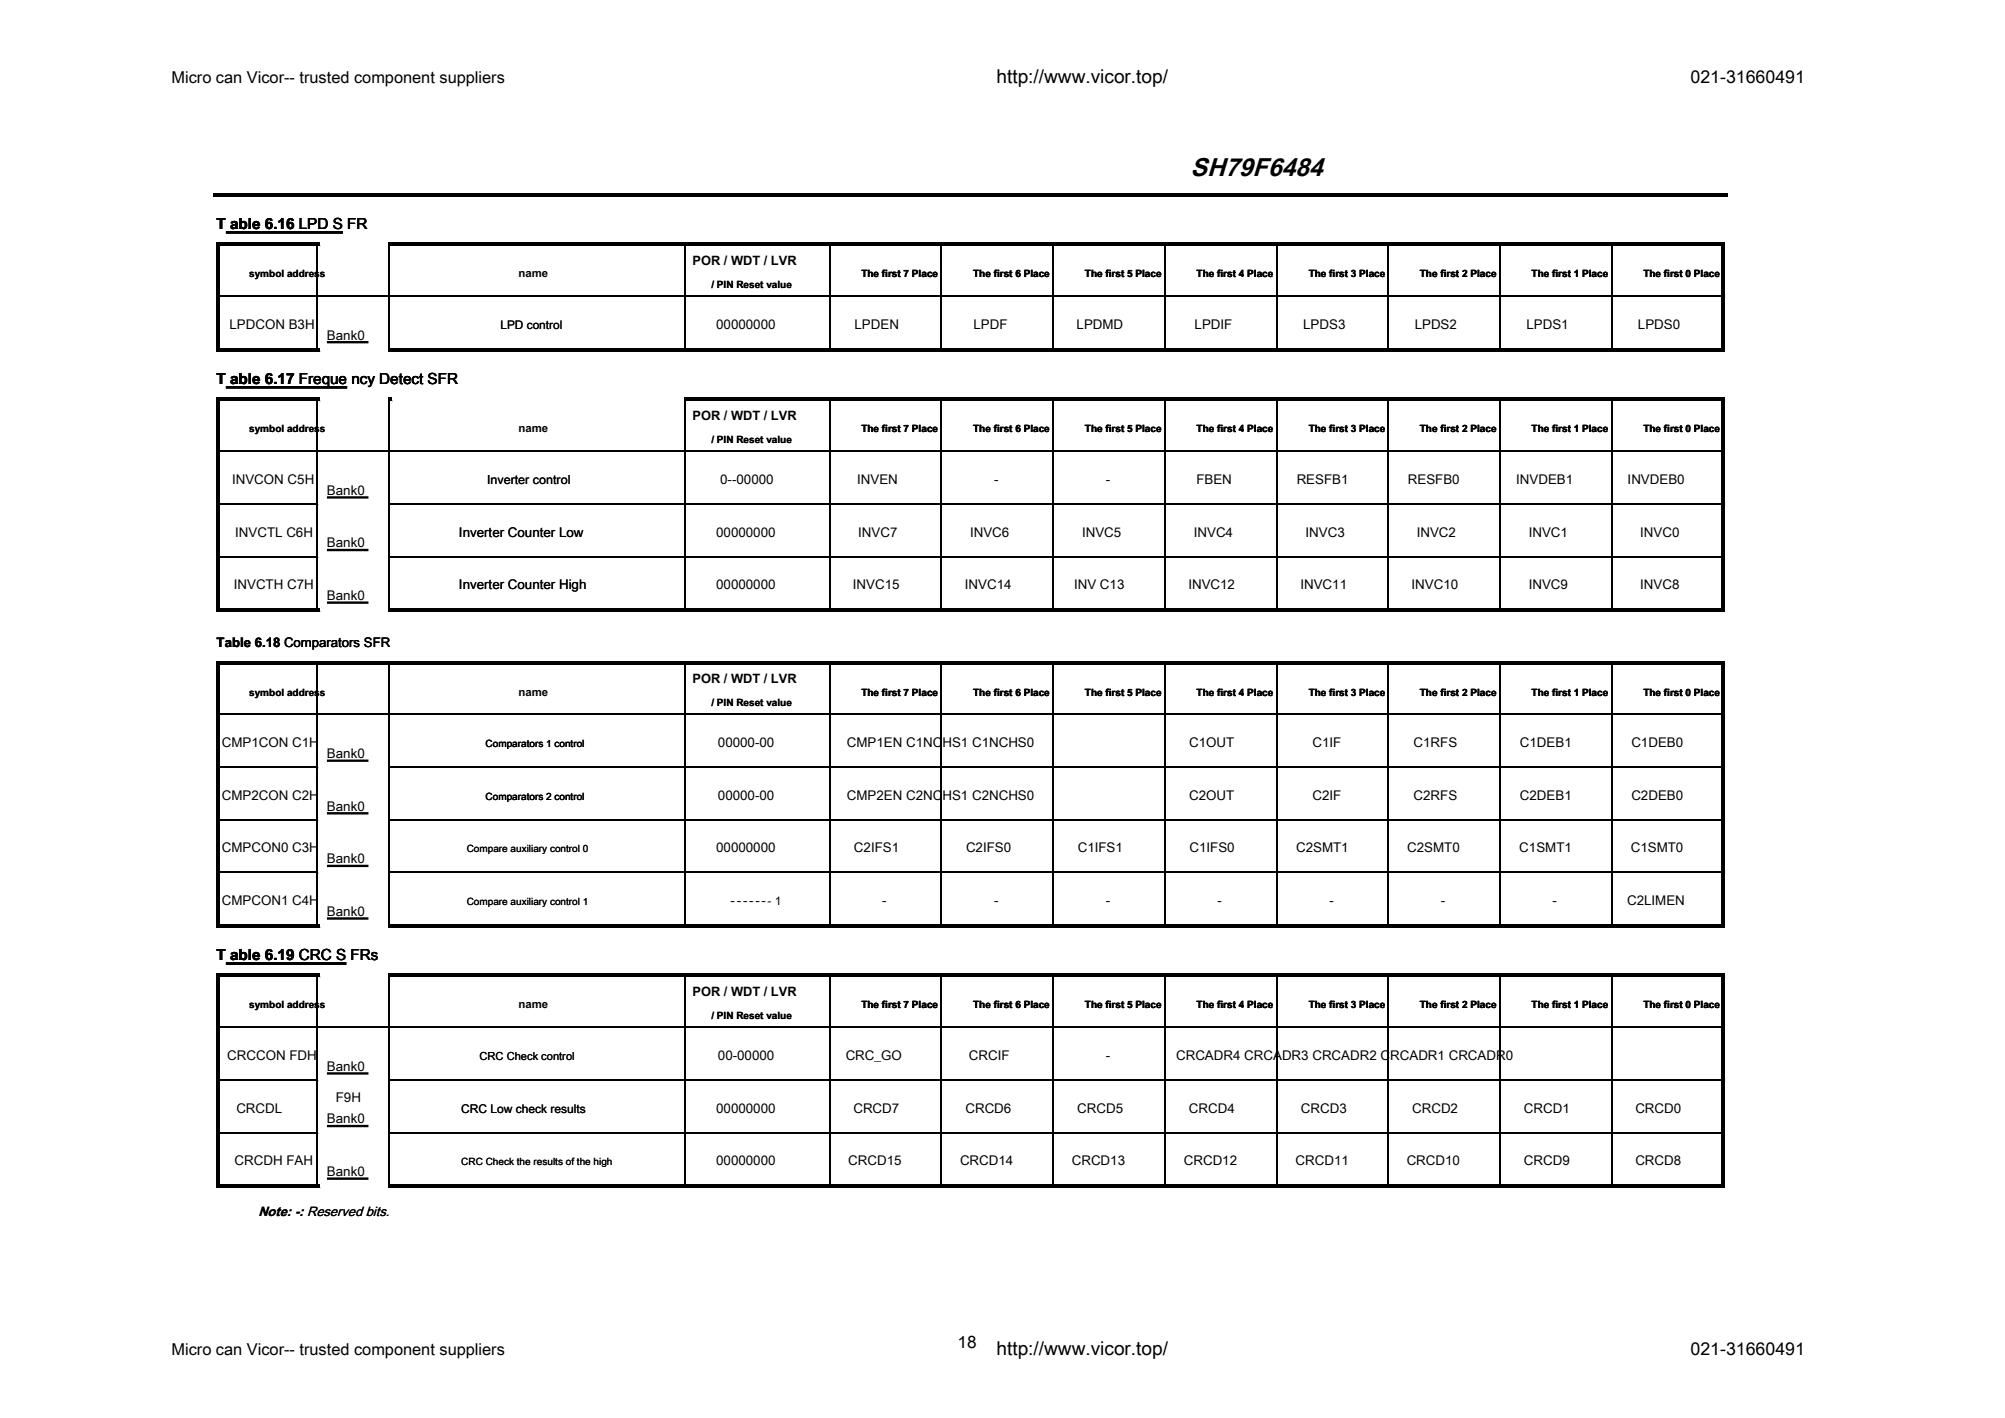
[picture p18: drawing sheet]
<svg xmlns="http://www.w3.org/2000/svg" width="297mm" height="210mm" viewBox="0 0 297 210" stroke-linecap="round" stroke-linejoin="round" font-family="sans-serif">
<defs><g id="words">
<text font-size="3.8" x="176.4" y="26.1">SH79F6484</text>
<g font-size="2.8">
<text x="147.6" y="12.2">http://www.vicor.top/</text>
<text x="147.6" y="200.7">http://www.vicor.top/</text>
</g>
<g font-size="2.6">
<text x="250.4" y="12.2">021-31660491</text>
<text x="250.4" y="200.7">021-31660491</text>
</g>
<text font-size="2.5" x="141.9" y="199.7">18</text>
<g font-size="2.4">
<text x="25.4" y="12.2">Micro can Vicor-- trusted component suppliers</text>
<text x="25.4" y="200.7">Micro can Vicor-- trusted component suppliers</text>
</g>
<g font-size="2.3">
<text x="32.1" y="34">T able 6.16 LPD S FR</text>
<text x="32.1" y="56.9">T able 6.17 Freque ncy Detect SFR</text>
<text x="32.1" y="142.2">T able 6.19 CRC S FRs</text>
</g>
<g font-size="2">
<text x="34" y="48.7">LPDCON B3H</text>
<text x="48.4" y="50.3">Bank0</text>
<text x="106.1" y="48.7">00000000</text>
<text x="126.6" y="48.7">LPDEN</text>
<text x="144.2" y="48.7">LPDF</text>
<text x="159.5" y="48.7">LPDMD</text>
<text x="177" y="48.7">LPDIF</text>
<text x="193" y="48.7">LPDS3</text>
<text x="209.6" y="48.7">LPDS2</text>
<text x="226.1" y="48.7">LPDS1</text>
<text x="242.6" y="48.7">LPDS0</text>
<text x="34.4" y="71.7">INVCON C5H</text>
<text x="106.7" y="71.7">0--00000</text>
<text x="127" y="71.7">INVEN</text>
<text x="147.2" y="71.7">-</text>
<text x="163.8" y="71.7">-</text>
<text x="177.2" y="71.7">FBEN</text>
<text x="192.1" y="71.7">RESFB1</text>
<text x="208.5" y="71.7">RESFB0</text>
<text x="224.6" y="71.7">INVDEB1</text>
<text x="241.1" y="71.7">INVDEB0</text>
<text x="48.4" y="73.3">Bank0</text>
<text x="34.8" y="79.5">INVCTL C6H</text>
<text x="48.4" y="81.1">Bank0</text>
<text x="68" y="79.5">Inverter Counter Low</text>
<text x="106.1" y="79.5">00000000</text>
<text x="127.1" y="79.5">INVC7</text>
<text x="143.7" y="79.5">INVC6</text>
<text x="160.3" y="79.5">INVC5</text>
<text x="176.8" y="79.5">INVC4</text>
<text x="193.4" y="79.5">INVC3</text>
<text x="209.9" y="79.5">INVC2</text>
<text x="226.5" y="79.5">INVC1</text>
<text x="243" y="79.5">INVC0</text>
<text x="34.6" y="87.3">INVCTH C7H</text>
<text x="48.4" y="88.9">Bank0</text>
<text x="68" y="87.3">Inverter Counter High</text>
<text x="106.1" y="87.3">00000000</text>
<text x="126.3" y="87.3">INVC15</text>
<text x="142.9" y="87.3">INVC14</text>
<text x="159.1" y="87.3">INV C13</text>
<text x="176" y="87.3">INVC12</text>
<text x="192.6" y="87.3">INVC11</text>
<text x="209.1" y="87.3">INVC10</text>
<text x="226.5" y="87.3">INVC9</text>
<text x="243" y="87.3">INVC8</text>
<text x="32.1" y="95.8">Table 6.18 Comparators SFR</text>
<text x="32.9" y="110.7">CMP1CON C1H</text>
<text x="48.4" y="112.3">Bank0</text>
<text x="106.3" y="110.7">00000-00</text>
<text x="125.4" y="110.7">CMP1EN C1NCHS1 C1NCHS0</text>
<text x="176.2" y="110.7">C1OUT</text>
<text x="194.4" y="110.7">C1IF</text>
<text x="209.4" y="110.7">C1RFS</text>
<text x="225.1" y="110.7">C1DEB1</text>
<text x="241.7" y="110.7">C1DEB0</text>
<text x="32.9" y="118.4">CMP2CON C2H</text>
<text x="106.3" y="118.4">00000-00</text>
<text x="125.4" y="118.4">CMP2EN C2NCHS1 C2NCHS0</text>
<text x="176.2" y="118.4">C2OUT</text>
<text x="194.4" y="118.4">C2IF</text>
<text x="209.4" y="118.4">C2RFS</text>
<text x="225.1" y="118.4">C2DEB1</text>
<text x="241.7" y="118.4">C2DEB0</text>
<text x="48.4" y="120.1">Bank0</text>
<text x="32.9" y="126.2">CMPCON0 C3H</text>
<text x="48.4" y="127.8">Bank0</text>
<text x="106.1" y="126.2">00000000</text>
<text x="126.5" y="126.2">C2IFS1</text>
<text x="143.1" y="126.2">C2IFS0</text>
<text x="159.6" y="126.2">C1IFS1</text>
<text x="176.2" y="126.2">C1IFS0</text>
<text x="192" y="126.2">C2SMT1</text>
<text x="208.5" y="126.2">C2SMT0</text>
<text x="225.1" y="126.2">C1SMT1</text>
<text x="241.6" y="126.2">C1SMT0</text>
<text x="32.9" y="134">CMPCON1 C4H</text>
<text x="48.4" y="135.6">Bank0</text>
<text x="108.2" y="134">------- 1</text>
<text x="130.7" y="134">-</text>
<text x="147.2" y="134">-</text>
<text x="163.8" y="134">-</text>
<text x="180.3" y="134">-</text>
<text x="196.9" y="134">-</text>
<text x="213.4" y="134">-</text>
<text x="230" y="134">-</text>
<text x="241" y="134">C2LIMEN</text>
<text x="33.7" y="157">CRCCON FDH</text>
<text x="48.4" y="158.6">Bank0</text>
<text x="106.3" y="157">00-00000</text>
<text x="125.3" y="157">CRC_GO</text>
<text x="143.5" y="157">CRCIF</text>
<text x="163.8" y="157">-</text>
<text x="174.2" y="157">CRCADR4 CRCADR3 CRCADR2 CRCADR1 CRCADR0</text>
<text x="35" y="164.8">CRCDL</text>
<text x="48.4" y="166.4">Bank0</text>
<text x="49.7" y="163.2">F9H</text>
<text x="106.1" y="164.8">00000000</text>
<text x="126.4" y="164.8">CRCD7</text>
<text x="143" y="164.8">CRCD6</text>
<text x="159.6" y="164.8">CRCD5</text>
<text x="176.1" y="164.8">CRCD4</text>
<text x="192.7" y="164.8">CRCD3</text>
<text x="209.2" y="164.8">CRCD2</text>
<text x="225.7" y="164.8">CRCD1</text>
<text x="242.2" y="164.8">CRCD0</text>
<text x="34.8" y="172.6">CRCDH FAH</text>
<text x="106.1" y="172.6">00000000</text>
<text x="125.7" y="172.6">CRCD15</text>
<text x="142.2" y="172.6">CRCD14</text>
<text x="158.8" y="172.6">CRCD13</text>
<text x="175.4" y="172.6">CRCD12</text>
<text x="191.9" y="172.6">CRCD11</text>
<text x="208.4" y="172.6">CRCD10</text>
<text x="225.7" y="172.6">CRCD9</text>
<text x="242.2" y="172.6">CRCD8</text>
<text x="48.4" y="174.2">Bank0</text>
<text x="38.3" y="180">Note: -: Reserved bits.</text>
</g>
<g font-size="1.9">
<text x="102.6" y="39.2">POR / WDT / LVR</text>
<text x="102.6" y="62.1">POR / WDT / LVR</text>
<text x="72.1" y="71.7">Inverter control</text>
<text x="102.6" y="101.2">POR / WDT / LVR</text>
<text x="102.6" y="147.5">POR / WDT / LVR</text>
</g>
<g font-size="1.8">
<text x="74.1" y="48.7">LPD control</text>
<text x="68.3" y="164.8">CRC Low check results</text>
</g>
<g font-size="1.7">
<text x="76.8" y="41.1">name</text>
<text x="76.8" y="64">name</text>
<text x="76.8" y="103">name</text>
<text x="76.8" y="149.4">name</text>
</g>
<text font-size="1.6" x="71" y="157">CRC Check control</text>
<g font-size="1.5">
<text x="36.9" y="41.1">symbol address</text>
<text x="127.6" y="41.1">The first 7 Place</text>
<text x="144.2" y="41.1">The first 6 Place</text>
<text x="160.7" y="41.1">The first 5 Place</text>
<text x="177.3" y="41.1">The first 4 Place</text>
<text x="193.9" y="41.1">The first 3 Place</text>
<text x="210.3" y="41.1">The first 2 Place</text>
<text x="226.9" y="41.1">The first 1 Place</text>
<text x="243.4" y="41.1">The first 0 Place</text>
<text x="105.4" y="42.6">/ PIN Reset value</text>
<text x="36.9" y="64">symbol address</text>
<text x="105.4" y="65.6">/ PIN Reset value</text>
<text x="127.6" y="64">The first 7 Place</text>
<text x="144.2" y="64">The first 6 Place</text>
<text x="160.7" y="64">The first 5 Place</text>
<text x="177.3" y="64">The first 4 Place</text>
<text x="193.9" y="64">The first 3 Place</text>
<text x="210.3" y="64">The first 2 Place</text>
<text x="226.9" y="64">The first 1 Place</text>
<text x="243.4" y="64">The first 0 Place</text>
<text x="36.9" y="103">symbol address</text>
<text x="105.4" y="104.6">/ PIN Reset value</text>
<text x="127.6" y="103">The first 7 Place</text>
<text x="144.2" y="103">The first 6 Place</text>
<text x="160.7" y="103">The first 5 Place</text>
<text x="177.3" y="103">The first 4 Place</text>
<text x="193.9" y="103">The first 3 Place</text>
<text x="210.3" y="103">The first 2 Place</text>
<text x="226.9" y="103">The first 1 Place</text>
<text x="243.4" y="103">The first 0 Place</text>
<text x="71.9" y="110.7">Comparators 1 control</text>
<text x="71.9" y="118.4">Comparators 2 control</text>
<text x="69.1" y="126.2">Compare auxiliary control 0</text>
<text x="69.1" y="134">Compare auxiliary control 1</text>
<text x="36.9" y="149.4">symbol address</text>
<text x="127.6" y="149.4">The first 7 Place</text>
<text x="144.2" y="149.4">The first 6 Place</text>
<text x="160.7" y="149.4">The first 5 Place</text>
<text x="177.3" y="149.4">The first 4 Place</text>
<text x="193.9" y="149.4">The first 3 Place</text>
<text x="210.3" y="149.4">The first 2 Place</text>
<text x="226.9" y="149.4">The first 1 Place</text>
<text x="243.4" y="149.4">The first 0 Place</text>
<text x="105.4" y="150.9">/ PIN Reset value</text>
<text x="68.3" y="172.6">CRC Check the results of the high</text>
</g>
</g></defs>
<g fill="#000">
<path d="M31.6 28.6h224.3v.5h-224.3zM32 35.9h.6v.5h-.6zM32.6 35.9h14.2v.5h-14.2zM46.8 36.4h.3zM46.8 35.9h.5v.5h-.5zM57.5 36.4h.3zM57.5 35.9h.5v.5h-.5zM58 35.9h43.3v.5h-43.3zM101.3 36.4h.3zM101.3 35.9h.5v.5h-.5zM101.8 35.9h21v.5h-21zM122.8 36.4h.2z"/>
<path d="M122.8 35.9h.4v.5h-.4zM123.2 35.9h16.1v.5h-16.1zM139.3 36.4h.3zM139.3 35.9h.5v.5h-.5zM139.8 35.9h16v.5h-16zM155.8 36.4h.3zM155.8 35.9h.5v.5h-.5zM156.3 35.9h16.1v.5h-16.1zM172.4 36.4h.2zM172.4 35.9h.5v.5h-.5zM172.9 35.9h16.1v.5h-16.1zM189 36.4h.2z"/>
<path d="M189 35.9h.5v.5h-.5zM189.5 35.9h16v.5h-16zM205.5 36.4h.2zM205.5 35.9h.5v.5h-.5zM206 35.9h16v.5h-16zM222 36.4h.3zM222 35.9h.5v.5h-.5zM222.5 35.9h16.1v.5h-16.1zM238.6 36.4h.3zM238.6 35.9h.5v.5h-.5zM239.1 35.9h15.9v.5h-15.9zM255 35.9h.5v.5h-.5z"/>
<path d="M32 36.4h.6v7.3h-.6zM32 43.7h.6v.3h-.6zM32 44h.6v7.6h-.6zM32 51.6h.6v.4h-.6zM32 58.9h.6v.5h-.6zM32.6 51.6h14.2v.4h-14.2zM32.6 58.9h14.2v.5h-14.2zM46.8 43.7h.3v.3h-.3zM46.8 51.6h.5v.4h-.5zM46.8 59.4h.3zM46.8 58.9h.5v.5h-.5zM57.5 43.7h.3v.3h-.3z"/>
<path d="M57.5 51.6h.5v.4h-.5zM57.5 59.4h.3zM57.5 58.9h.5v.5h-.5zM58 51.6h43.3v.4h-43.3zM101.3 43.7h.3v.3h-.3zM101.3 51.6h.5v.4h-.5zM101.3 59.4h.3zM101.3 58.9h.5v.5h-.5zM101.8 51.6h21v.4h-21zM101.8 58.9h21v.5h-21zM122.8 43.7h.2v.3h-.2zM122.8 51.6h.4v.4h-.4z"/>
<path d="M122.8 59.4h.2zM122.8 58.9h.4v.5h-.4zM123.2 51.6h16.1v.4h-16.1zM123.2 58.9h16.1v.5h-16.1zM139.3 43.7h.3v.3h-.3zM139.3 51.6h.5v.4h-.5zM139.3 59.4h.3zM139.3 58.9h.5v.5h-.5zM139.8 51.6h16v.4h-16zM139.8 58.9h16v.5h-16zM155.8 43.7h.3v.3h-.3zM155.8 51.6h.5v.4h-.5z"/>
<path d="M155.8 59.4h.3zM155.8 58.9h.5v.5h-.5zM156.3 51.6h16.1v.4h-16.1zM156.3 58.9h16.1v.5h-16.1zM172.4 43.7h.2v.3h-.2zM172.4 51.6h.5v.4h-.5zM172.4 59.4h.2zM172.4 58.9h.5v.5h-.5zM172.9 51.6h16.1v.4h-16.1zM172.9 58.9h16.1v.5h-16.1zM189 43.7h.2v.3h-.2zM189 51.6h.5v.4h-.5z"/>
<path d="M189 59.4h.2zM189 58.9h.5v.5h-.5zM189.5 51.6h16v.4h-16zM189.5 58.9h16v.5h-16zM205.5 43.7h.2v.3h-.2zM205.5 51.6h.5v.4h-.5zM205.5 59.4h.2zM205.5 58.9h.5v.5h-.5zM206 51.6h16v.4h-16zM206 58.9h16v.5h-16zM222 43.7h.3v.3h-.3zM222 51.6h.5v.4h-.5z"/>
<path d="M222 59.4h.3zM222 58.9h.5v.5h-.5zM222.5 51.6h16.1v.4h-16.1zM222.5 58.9h16.1v.5h-16.1zM238.6 43.7h.3v.3h-.3zM238.6 51.6h.5v.4h-.5zM238.6 59.4h.3zM238.6 58.9h.5v.5h-.5zM239.1 51.6h15.9v.4h-15.9zM239.1 58.9h15.9v.5h-15.9zM255 36.4h.5v7.3h-.5zM255 43.7h.5v.3h-.5z"/>
<path d="M255 44h.5v7.6h-.5zM255 51.6h.5v.4h-.5zM255 58.9h.5v.5h-.5zM32 59.4h.6v7.3h-.6zM32 66.7h.6v.2h-.6zM32 66.9h.6v7.6h-.6zM32 74.5h.6v.3h-.6zM46.8 66.7h.3v.2h-.3zM46.8 74.5h.3v.3h-.3zM57.5 66.7h.3v.2h-.3zM57.5 74.5h.3v.3h-.3zM101.3 66.7h.3v.2h-.3z"/>
<path d="M101.3 74.5h.3v.3h-.3zM122.8 66.7h.2v.2h-.2zM122.8 74.5h.2v.3h-.2zM139.3 66.7h.3v.2h-.3zM139.3 74.5h.3v.3h-.3zM155.8 66.7h.3v.2h-.3zM155.8 74.5h.3v.3h-.3zM172.4 66.7h.2v.2h-.2zM172.4 74.5h.2v.3h-.2zM189 66.7h.2v.2h-.2zM189 74.5h.2v.3h-.2zM205.5 66.7h.2v.2h-.2z"/>
<path d="M205.5 74.5h.2v.3h-.2zM222 66.7h.3v.2h-.3zM222 74.5h.3v.3h-.3zM238.6 66.7h.3v.2h-.3zM238.6 74.5h.3v.3h-.3zM255 59.4h.5v7.3h-.5zM255 66.7h.5v.2h-.5zM255 66.9h.5v7.6h-.5zM255 74.5h.5v.3h-.5zM32 74.8h.6v7.5h-.6zM32 82.3h.6v.2h-.6zM32 82.5h.6v7.6h-.6z"/>
<path d="M32 90.1h.6v.5h-.6zM32 97.9h.6v.5h-.6zM32.6 90.1h14.2v.5h-14.2zM32.6 97.9h14.2v.5h-14.2zM46.8 82.3h.3v.2h-.3zM46.8 90.1h.5v.5h-.5zM46.8 98.4h.3zM46.8 97.9h.5v.5h-.5zM47.3 97.9h10.2v.5h-10.2zM57.5 82.3h.3v.2h-.3zM57.5 90.1h.5v.5h-.5zM57.5 98.4h.3z"/>
<path d="M57.5 97.9h.5v.5h-.5zM58 90.1h43.3v.5h-43.3zM58 97.9h43.3v.5h-43.3zM101.3 82.3h.3v.2h-.3zM101.3 90.1h.5v.5h-.5zM101.3 98.4h.3zM101.3 97.9h.5v.5h-.5zM101.8 90.1h21v.5h-21zM101.8 97.9h21v.5h-21zM122.8 82.3h.2v.2h-.2zM122.8 90.1h.4v.5h-.4zM122.8 98.4h.2z"/>
<path d="M122.8 97.9h.4v.5h-.4zM123.2 90.1h16.1v.5h-16.1zM123.2 97.9h16.1v.5h-16.1zM139.3 82.3h.3v.2h-.3zM139.3 90.1h.5v.5h-.5zM139.3 98.4h.3zM139.3 97.9h.5v.5h-.5zM139.8 90.1h16v.5h-16zM139.8 97.9h16v.5h-16zM155.8 82.3h.3v.2h-.3zM155.8 90.1h.5v.5h-.5zM155.8 98.4h.3z"/>
<path d="M155.8 97.9h.5v.5h-.5zM156.3 90.1h16.1v.5h-16.1zM156.3 97.9h16.1v.5h-16.1zM172.4 82.3h.2v.2h-.2zM172.4 90.1h.5v.5h-.5zM172.4 98.4h.2zM172.4 97.9h.5v.5h-.5zM172.9 90.1h16.1v.5h-16.1zM172.9 97.9h16.1v.5h-16.1zM189 82.3h.2v.2h-.2zM189 90.1h.5v.5h-.5zM189 98.4h.2z"/>
<path d="M189 97.9h.5v.5h-.5zM189.5 90.1h16v.5h-16zM189.5 97.9h16v.5h-16zM205.5 82.3h.2v.2h-.2zM205.5 90.1h.5v.5h-.5zM205.5 98.4h.2zM205.5 97.9h.5v.5h-.5zM206 90.1h16v.5h-16zM206 97.9h16v.5h-16zM222 82.3h.3v.2h-.3zM222 90.1h.5v.5h-.5zM222 98.4h.3z"/>
<path d="M222 97.9h.5v.5h-.5zM222.5 90.1h16.1v.5h-16.1zM222.5 97.9h16.1v.5h-16.1zM238.6 82.3h.3v.2h-.3zM238.6 90.1h.5v.5h-.5zM238.6 98.4h.3zM238.6 97.9h.5v.5h-.5zM239.1 90.1h15.9v.5h-15.9zM239.1 97.9h15.9v.5h-15.9zM255 74.8h.5v7.5h-.5zM255 82.3h.5v.2h-.5zM255 82.5h.5v7.6h-.5z"/>
<path d="M255 90.1h.5v.5h-.5zM255 97.9h.5v.5h-.5zM32 98.4h.6v7.3h-.6zM32 105.7h.6v.2h-.6zM32 105.9h.6v7.6h-.6zM32 113.5h.6v.2h-.6zM46.8 105.7h.3v.2h-.3zM46.8 113.5h.3v.2h-.3zM57.5 105.7h.3v.2h-.3zM57.5 113.5h.3v.2h-.3zM101.3 105.7h.3v.2h-.3zM101.3 113.5h.3v.2h-.3z"/>
<path d="M122.8 105.7h.2v.2h-.2zM122.8 113.5h.2v.2h-.2zM139.3 105.7h.3v.2h-.3zM139.3 113.5h.3v.2h-.3zM155.8 105.7h.3v.2h-.3zM155.8 113.5h.3v.2h-.3zM172.4 105.7h.2v.2h-.2zM172.4 113.5h.2v.2h-.2zM189 105.7h.2v.2h-.2zM189 113.5h.2v.2h-.2zM205.5 105.7h.2v.2h-.2zM205.5 113.5h.2v.2h-.2z"/>
<path d="M222 105.7h.3v.2h-.3zM222 113.5h.3v.2h-.3zM238.6 105.7h.3v.2h-.3zM238.6 113.5h.3v.2h-.3zM255 98.4h.5v7.3h-.5zM255 105.7h.5v.2h-.5zM255 105.9h.5v7.6h-.5zM255 113.5h.5v.2h-.5zM32 113.7h.6v7.6h-.6zM32 121.3h.6v.2h-.6zM32 121.5h.6v7.5h-.6zM32 129h.6v.3h-.6z"/>
<path d="M32 129.3h.6v7.6h-.6zM32 136.9h.6v.5h-.6zM32.6 136.9h14.2v.5h-14.2zM46.8 121.3h.3v.2h-.3zM46.8 129h.3v.3h-.3zM46.8 136.9h.5v.5h-.5zM57.5 121.3h.3v.2h-.3zM57.5 129h.3v.3h-.3zM57.5 136.9h.5v.5h-.5zM58 136.9h43.3v.5h-43.3zM101.3 121.3h.3v.2h-.3zM101.3 129h.3v.3h-.3z"/>
<path d="M101.3 136.9h.5v.5h-.5zM101.8 136.9h21v.5h-21zM122.8 121.3h.2v.2h-.2zM122.8 129h.2v.3h-.2zM122.8 136.9h.4v.5h-.4zM123.2 136.9h16.1v.5h-16.1zM139.3 121.3h.3v.2h-.3zM139.3 129h.3v.3h-.3zM139.3 136.9h.5v.5h-.5zM139.8 136.9h16v.5h-16zM155.8 121.3h.3v.2h-.3zM155.8 129h.3v.3h-.3z"/>
<path d="M155.8 136.9h.5v.5h-.5zM156.3 136.9h16.1v.5h-16.1zM172.4 121.3h.2v.2h-.2zM172.4 129h.2v.3h-.2zM172.4 136.9h.5v.5h-.5zM172.9 136.9h16.1v.5h-16.1zM189 121.3h.2v.2h-.2zM189 129h.2v.3h-.2zM189 136.9h.5v.5h-.5zM189.5 136.9h16v.5h-16zM205.5 121.3h.2v.2h-.2zM205.5 129h.2v.3h-.2z"/>
<path d="M205.5 136.9h.5v.5h-.5zM206 136.9h16v.5h-16zM222 121.3h.3v.2h-.3zM222 129h.3v.3h-.3zM222 136.9h.5v.5h-.5zM222.5 136.9h16.1v.5h-16.1zM238.6 121.3h.3v.2h-.3zM238.6 129h.3v.3h-.3zM238.6 136.9h.5v.5h-.5zM239.1 136.9h15.9v.5h-15.9zM255 113.7h.5v7.6h-.5zM255 121.3h.5v.2h-.5z"/>
<path d="M255 121.5h.5v7.5h-.5zM255 129h.5v.3h-.5zM255 129.3h.5v7.6h-.5zM255 136.9h.5v.5h-.5zM32 144.2h.6v.5h-.6zM32 144.7h.6v7.3h-.6zM32 152h.6v.2h-.6zM32 152.2h.6v7.7h-.6zM32.6 144.2h14.2v.5h-14.2zM46.8 144.7h.3zM46.8 144.2h.5v.5h-.5zM46.8 152h.3v.2h-.3z"/>
<path d="M57.5 144.7h.3zM57.5 144.2h.5v.5h-.5zM57.5 152h.3v.2h-.3zM58 144.2h43.3v.5h-43.3zM101.3 144.7h.3zM101.3 144.2h.5v.5h-.5zM101.3 152h.3v.2h-.3zM101.8 144.2h21v.5h-21zM122.8 144.7h.2zM122.8 144.2h.4v.5h-.4zM122.8 152h.2v.2h-.2zM123.2 144.2h16.1v.5h-16.1z"/>
<path d="M139.3 144.7h.3zM139.3 144.2h.5v.5h-.5zM139.3 152h.3v.2h-.3zM139.8 144.2h16v.5h-16zM155.8 144.7h.3zM155.8 144.2h.5v.5h-.5zM155.8 152h.3v.2h-.3zM156.3 144.2h16.1v.5h-16.1zM172.4 144.7h.2zM172.4 144.2h.5v.5h-.5zM172.4 152h.2v.2h-.2zM172.9 144.2h16.1v.5h-16.1z"/>
<path d="M189 144.7h.2zM189 144.2h.5v.5h-.5zM189 152h.2v.2h-.2zM189.5 144.2h16v.5h-16zM205.5 144.7h.2zM205.5 144.2h.5v.5h-.5zM205.5 152h.2v.2h-.2zM206 144.2h16v.5h-16zM222 144.7h.3zM222 144.2h.5v.5h-.5zM222 152h.3v.2h-.3zM222.5 144.2h16.1v.5h-16.1z"/>
<path d="M238.6 144.7h.3zM238.6 144.2h.5v.5h-.5zM238.6 152h.3v.2h-.3zM239.1 144.2h15.9v.5h-15.9zM255 144.2h.5v.5h-.5zM255 144.7h.5v7.3h-.5zM255 152h.5v.2h-.5zM255 152.2h.5v7.7h-.5zM32 159.9h.6v.2h-.6zM32 160.1h.6v7.5h-.6zM32 167.6h.6v.3h-.6zM32 167.9h.6v7.5h-.6z"/>
<path d="M32 175.4h.6v.5h-.6zM32.6 175.4h14.2v.5h-14.2zM46.8 159.9h.3v.2h-.3zM46.8 167.6h.3v.3h-.3zM46.8 175.4h.5v.5h-.5zM57.5 159.9h.3v.2h-.3zM57.5 167.6h.3v.3h-.3zM57.5 175.4h.5v.5h-.5zM58 175.4h43.3v.5h-43.3zM101.3 159.9h.3v.2h-.3zM101.3 167.6h.3v.3h-.3zM101.3 175.4h.5v.5h-.5z"/>
<path d="M101.8 175.4h21v.5h-21zM122.8 159.9h.2v.2h-.2zM122.8 167.6h.2v.3h-.2zM122.8 175.4h.4v.5h-.4zM123.2 175.4h16.1v.5h-16.1zM139.3 159.9h.3v.2h-.3zM139.3 167.6h.3v.3h-.3zM139.3 175.4h.5v.5h-.5zM139.8 175.4h16v.5h-16zM155.8 159.9h.3v.2h-.3zM155.8 167.6h.3v.3h-.3zM155.8 175.4h.5v.5h-.5z"/>
<path d="M156.3 175.4h16.1v.5h-16.1zM172.4 159.9h.2v.2h-.2zM172.4 167.6h.2v.3h-.2zM172.4 175.4h.5v.5h-.5zM172.9 175.4h16.1v.5h-16.1zM189 159.9h.2v.2h-.2zM189 167.6h.2v.3h-.2zM189 175.4h.5v.5h-.5zM189.5 175.4h16v.5h-16zM205.5 159.9h.2v.2h-.2zM205.5 167.6h.2v.3h-.2zM205.5 175.4h.5v.5h-.5z"/>
<path d="M206 175.4h16v.5h-16zM222 159.9h.3v.2h-.3zM222 167.6h.3v.3h-.3zM222 175.4h.5v.5h-.5zM222.5 175.4h16.1v.5h-16.1zM238.6 159.9h.3v.2h-.3zM238.6 167.6h.3v.3h-.3zM238.6 175.4h.5v.5h-.5zM239.1 175.4h15.9v.5h-15.9zM255 159.9h.5v.2h-.5zM255 160.1h.5v7.5h-.5zM255 167.6h.5v.3h-.5z"/>
<path d="M255 167.9h.5v7.5h-.5zM255 175.4h.5v.5h-.5z"/>
</g>
<g fill="none" stroke="#000" stroke-width=".25">
<path d="M46.9 36.4v7.3M57.7 36.4v7.3M122.9 36.4v7.3M139.4 36.4v7.3M156 36.4v7.3M189.1 36.4v7.3M205.6 36.4v7.3M222.2 36.4v7.3M238.8 36.4v7.3M32.6 43.9h14.2M46.9 44v7.6M46.9 59.4v7.3"/>
<path d="M47.1 43.9h10.4M57.7 44v7.6M57.7 59.4v7.3M57.8 43.9h43.5M101.6 43.9h21.2M122.9 44v7.6M122.9 59.4v7.3M123 43.9h16.3M139.4 44v7.6M139.4 59.4v7.3M139.6 43.9h16.2M156 44v7.6"/>
<path d="M156 59.4v7.3M156.1 43.9h16.3M172.6 43.9h16.4M189.1 44v7.6M189.1 59.4v7.3M189.2 43.9h16.3M205.6 44v7.6M205.6 59.4v7.3M205.7 43.9h16.3M222.2 44v7.6M222.2 59.4v7.3M222.3 43.9h16.3"/>
<path d="M238.8 44v7.6M238.8 59.4v7.3M238.9 43.9h16.1M32.6 66.8h14.2M32.6 74.6h14.2M46.9 66.9v7.6M46.9 74.8v7.5M47.1 66.8h10.4M57.7 66.9v7.6M57.7 74.8v7.5M57.8 66.8h43.5M57.8 74.6h43.5"/>
<path d="M101.6 66.8h21.2M101.6 74.6h21.2M122.9 66.9v7.6M122.9 74.8v7.5M123 66.8h16.3M123 74.6h16.3M139.4 66.9v7.6M139.4 74.8v7.5M139.6 66.8h16.2M139.6 74.6h16.2M156 66.9v7.6M156 74.8v7.5"/>
<path d="M156.1 66.8h16.3M156.1 74.6h16.3M172.6 66.8h16.4M172.6 74.6h16.4M189.1 66.9v7.6M189.1 74.8v7.5M189.2 66.8h16.3M189.2 74.6h16.3M205.6 66.9v7.6M205.6 74.8v7.5M205.7 66.8h16.3M205.7 74.6h16.3"/>
<path d="M222.2 66.9v7.6M222.2 74.8v7.5M222.3 66.8h16.3M222.3 74.6h16.3M238.8 66.9v7.6M238.8 74.8v7.5M238.9 66.8h16.1M238.9 74.6h16.1M32.6 82.4h14.2M46.9 82.5v7.6M46.9 98.4v7.3M57.7 82.5v7.6"/>
<path d="M57.7 98.4v7.3M57.8 82.4h43.5M101.6 82.4h21.2M122.9 82.5v7.6M122.9 98.4v7.3M123 82.4h16.3M139.4 82.5v7.6M139.4 98.4v7.3M139.6 82.4h16.2M156 82.5v7.6M156 98.4v7.3M156.1 82.4h16.3"/>
<path d="M172.6 82.4h16.4M189.1 82.5v7.6M189.1 98.4v7.3M189.2 82.4h16.3M205.6 82.5v7.6M205.6 98.4v7.3M205.7 82.4h16.3M222.2 82.5v7.6M222.2 98.4v7.3M222.3 82.4h16.3M238.8 82.5v7.6M238.8 98.4v7.3"/>
<path d="M238.9 82.4h16.1M46.9 105.9v7.6M46.9 113.7v7.6M57.7 105.9v7.6M57.7 113.7v7.6M122.9 105.9v7.6M122.9 113.7v7.6M139.4 105.9v7.6M139.4 113.7v7.6M156 105.9v7.6M156 113.7v7.6M189.1 105.9v7.6"/>
<path d="M189.1 113.7v7.6M205.6 105.9v7.6M205.6 113.7v7.6M222.2 105.9v7.6M222.2 113.7v7.6M238.8 105.9v7.6M238.8 113.7v7.6M32.6 129.2h14.2M46.9 121.5v7.5M46.9 129.3v7.6M57.7 121.5v7.5M57.7 129.3v7.6"/>
<path d="M57.8 129.2h43.5M101.6 129.2h21.2M122.9 121.5v7.5M122.9 129.3v7.6M123 129.2h16.3M139.4 121.5v7.5M139.4 129.3v7.6M139.6 129.2h16.2M156 121.5v7.5M156 129.3v7.6M156.1 129.2h16.3M172.6 129.2h16.4"/>
<path d="M189.1 121.5v7.5M189.1 129.3v7.6M189.2 129.2h16.3M205.6 121.5v7.5M205.6 129.3v7.6M205.7 129.2h16.3M222.2 121.5v7.5M222.2 129.3v7.6M222.3 129.2h16.3M238.8 121.5v7.5M238.8 129.3v7.6M238.9 129.2h16.1"/>
<path d="M46.9 144.7v7.3M46.9 152.2v7.7M57.7 144.7v7.3M57.7 152.2v7.7M122.9 144.7v7.3M122.9 152.2v7.7M139.4 144.7v7.3M139.4 152.2v7.7M156 144.7v7.3M156 152.2v7.7M189.1 144.7v7.3M189.1 152.2v7.7"/>
<path d="M205.6 144.7v7.3M205.6 152.2v7.7M222.2 144.7v7.3M222.2 152.2v7.7M238.8 144.7v7.3M238.8 152.2v7.7M46.9 160.1v7.5M46.9 167.9v7.5M57.7 160.1v7.5M57.7 167.9v7.5M122.9 160.1v7.5M122.9 167.9v7.5"/>
<path d="M139.4 160.1v7.5M139.4 167.9v7.5M156 160.1v7.5M156 167.9v7.5M189.1 160.1v7.5M189.1 167.9v7.5M205.6 160.1v7.5M205.6 167.9v7.5M222.2 160.1v7.5M222.2 167.9v7.5M238.8 160.1v7.5M238.8 167.9v7.5"/>
</g>
<g fill="none" stroke="#000" stroke-width=".21">
<path d="M101.5 36.4v7.3M172.5 36.4v7.3M101.5 44v7.6M101.5 59.4v7.3M172.5 44v7.6M172.5 59.4v7.3M101.5 66.9v7.6M101.5 74.8v7.5M172.5 66.9v7.6M172.5 74.8v7.5M101.5 82.5v7.6M101.5 98.4v7.3"/>
<path d="M172.5 82.5v7.6M172.5 98.4v7.3M32.6 105.8h14.2M32.6 113.6h14.2M47.1 105.8h10.4M57.8 105.8h43.5M57.8 113.6h43.5M101.5 105.9v7.6M101.5 113.7v7.6M101.6 105.8h21.2M101.6 113.6h21.2M123 105.8h16.3"/>
<path d="M123 113.6h16.3M139.6 105.8h16.2M139.6 113.6h16.2M156.1 105.8h16.3M156.1 113.6h16.3M172.5 105.9v7.6M172.5 113.7v7.6M172.6 105.8h16.4M172.6 113.6h16.4M189.2 105.8h16.3M189.2 113.6h16.3M205.7 105.8h16.3"/>
<path d="M205.7 113.6h16.3M222.3 105.8h16.3M222.3 113.6h16.3M238.9 105.8h16.1M238.9 113.6h16.1M32.6 121.4h14.2M57.8 121.4h43.5M101.5 121.5v7.5M101.5 129.3v7.6M101.6 121.4h21.2M123 121.4h16.3M139.6 121.4h16.2"/>
<path d="M156.1 121.4h16.3M172.5 121.5v7.5M172.5 129.3v7.6M172.6 121.4h16.4M189.2 121.4h16.3M205.7 121.4h16.3M222.3 121.4h16.3M238.9 121.4h16.1M32.6 152.1h14.2M32.6 160h14.2M47.1 152.1h10.4M57.8 152.1h43.5"/>
<path d="M57.8 160h43.5M101.5 144.7v7.3M101.5 152.2v7.7M101.6 152.1h21.2M101.6 160h21.2M123 152.1h16.3M123 160h16.3M139.6 152.1h16.2M139.6 160h16.2M156.1 152.1h16.3M156.1 160h16.3M172.5 144.7v7.3"/>
<path d="M172.5 152.2v7.7M172.6 152.1h16.4M172.6 160h16.4M189.2 152.1h16.3M189.2 160h16.3M205.7 152.1h16.3M205.7 160h16.3M222.3 152.1h16.3M222.3 160h16.3M238.9 152.1h16.1M238.9 160h16.1M32.6 167.7h14.2"/>
<path d="M57.8 167.7h43.5M101.5 160.1v7.5M101.5 167.9v7.5M101.6 167.7h21.2M123 167.7h16.3M139.6 167.7h16.2M156.1 167.7h16.3M172.5 160.1v7.5M172.5 167.9v7.5M172.6 167.7h16.4M189.2 167.7h16.3M205.7 167.7h16.3"/>
<path d="M222.3 167.7h16.3M238.9 167.7h16.1"/>
</g>
<g fill="none" stroke="#000" stroke-width=".35">
<path d="M33.5 34.4h17.3M33.5 57.3h17.9M48.4 50.7h6.2M48.4 73.7h6.2M48.4 81.5h6.2M48.4 89.2h6.2M48.4 112.7h6.2M48.4 120.4h6.2M48.4 128.2h6.2M48.4 136h6.2M33.5 142.7h17.8M48.4 159h6.2"/>
<path d="M48.4 166.8h6.2M48.4 174.6h6.2"/>
</g>
<use href="#words"/>
</svg>
